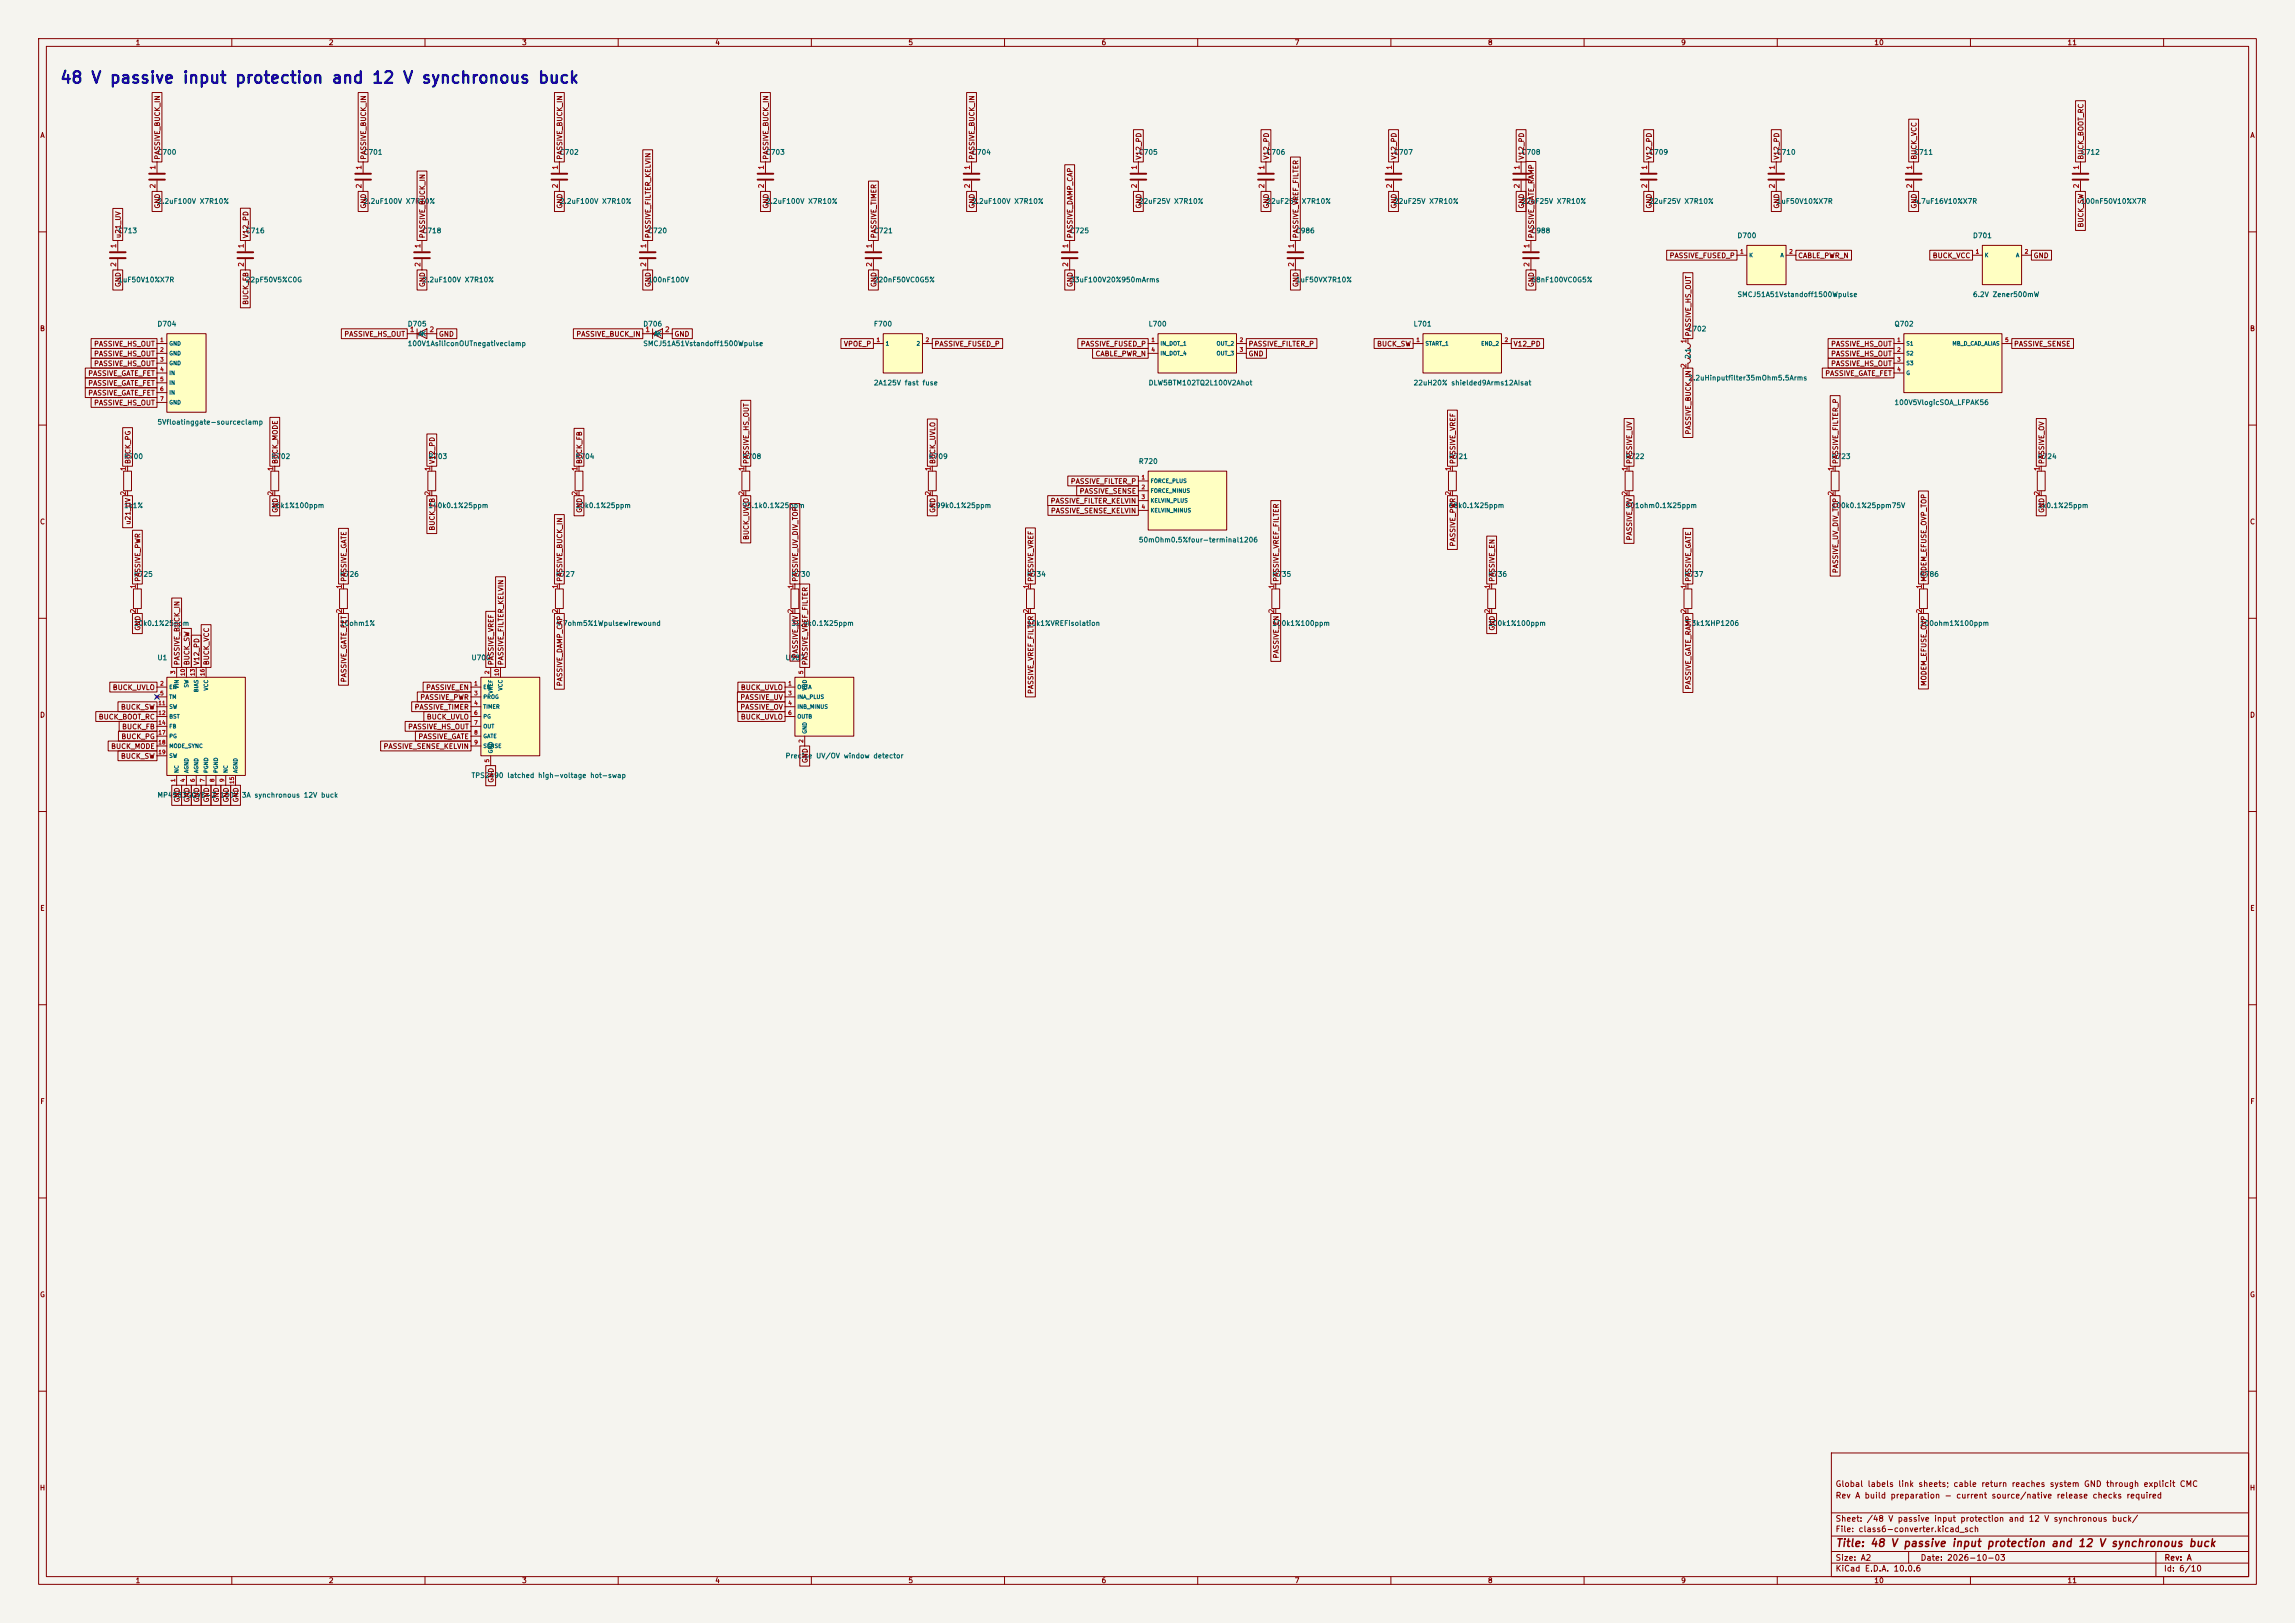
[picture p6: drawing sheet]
<svg xmlns="http://www.w3.org/2000/svg" width="594mm" height="420mm" viewBox="0 0 594 420" stroke-linecap="round" stroke-linejoin="round" font-family="sans-serif">
<defs><g id="words">
<text font-size="3" fill="#0000c2" x="15.3" y="22.3">48 V passive input protection and 12 V synchronous buck</text>
<text font-size="2" fill="#840000" x="475" y="400.8">Title: 48 V passive input protection and 12 V synchronous buck</text>
<g font-size="1.5" fill="#840000">
<text x="475" y="388.1">Rev A build preparation - current source/native release checks required</text>
<text x="475" y="385.1">Global labels link sheets; cable return reaches system GND through explicit CMC</text>
<text x="475" y="394.1">Sheet: /48 V passive input protection and 12 V synchronous buck/</text>
<text x="475" y="396.8">File: class6-converter.kicad_sch</text>
<text x="475" y="407">KiCad E.D.A. 10.0.6</text>
<text x="475" y="404.2">Size: A2</text>
<text x="497" y="404.2">Date: 2026-10-03</text>
<text x="560" y="407">Id: 6/10</text>
<text x="560.1" y="404.2">Rev: A</text>
</g>
<g font-size="1.3" fill="#840000">
<text x="35" y="12">1</text>
<text x="85" y="12">2</text>
<text x="135" y="12">3</text>
<text x="185" y="12">4</text>
<text x="235" y="12">5</text>
<text x="285" y="12">6</text>
<text x="335" y="12">7</text>
<text x="385" y="12">8</text>
<text x="435" y="12">9</text>
<text x="485" y="12">10</text>
<text x="535" y="12">11</text>
<text x="10.3" y="36">A</text>
<text x="582.3" y="36">A</text>
<text x="41.7" y="41.5" transform="rotate(-90 41.7 41.5)">PASSIVE_BUCK_IN</text>
<text x="95" y="41.5" transform="rotate(-90 95 41.5)">PASSIVE_BUCK_IN</text>
<text x="145.8" y="41.5" transform="rotate(-90 145.8 41.5)">PASSIVE_BUCK_IN</text>
<text x="199.2" y="41.5" transform="rotate(-90 199.2 41.5)">PASSIVE_BUCK_IN</text>
<text x="252.5" y="41.5" transform="rotate(-90 252.5 41.5)">PASSIVE_BUCK_IN</text>
<text x="295.7" y="41.5" transform="rotate(-90 295.7 41.5)">V12_PD</text>
<text x="328.7" y="41.5" transform="rotate(-90 328.7 41.5)">V12_PD</text>
<text x="361.7" y="41.5" transform="rotate(-90 361.7 41.5)">V12_PD</text>
<text x="394.8" y="41.5" transform="rotate(-90 394.8 41.5)">V12_PD</text>
<text x="427.8" y="41.5" transform="rotate(-90 427.8 41.5)">V12_PD</text>
<text x="460.8" y="41.5" transform="rotate(-90 460.8 41.5)">V12_PD</text>
<text x="496.4" y="41.5" transform="rotate(-90 496.4 41.5)">BUCK_VCC</text>
<text x="539.5" y="41.5" transform="rotate(-90 539.5 41.5)">BUCK_BOOT_RC</text>
<text x="41.7" y="54.1" transform="rotate(-90 41.7 54.1)">GND</text>
<text x="95" y="54.1" transform="rotate(-90 95 54.1)">GND</text>
<text x="145.8" y="54.1" transform="rotate(-90 145.8 54.1)">GND</text>
<text x="199.2" y="54.1" transform="rotate(-90 199.2 54.1)">GND</text>
<text x="252.5" y="54.1" transform="rotate(-90 252.5 54.1)">GND</text>
<text x="295.7" y="54.1" transform="rotate(-90 295.7 54.1)">GND</text>
<text x="328.7" y="54.1" transform="rotate(-90 328.7 54.1)">GND</text>
<text x="361.7" y="54.1" transform="rotate(-90 361.7 54.1)">GND</text>
<text x="394.8" y="54.1" transform="rotate(-90 394.8 54.1)">GND</text>
<text x="427.8" y="54.1" transform="rotate(-90 427.8 54.1)">GND</text>
<text x="460.8" y="54.1" transform="rotate(-90 460.8 54.1)">GND</text>
<text x="496.4" y="54.1" transform="rotate(-90 496.4 54.1)">GND</text>
<text x="539.5" y="59" transform="rotate(-90 539.5 59)">BUCK_SW</text>
<text x="31.5" y="61.8" transform="rotate(-90 31.5 61.8)">u21_UV</text>
<text x="64.6" y="61.8" transform="rotate(-90 64.6 61.8)">V12_PD</text>
<text x="110.3" y="61.8" transform="rotate(-90 110.3 61.8)">PASSIVE_BUCK_IN</text>
<text x="168.7" y="61.8" transform="rotate(-90 168.7 61.8)">PASSIVE_FILTER_KELVIN</text>
<text x="227.1" y="61.8" transform="rotate(-90 227.1 61.8)">PASSIVE_TIMER</text>
<text x="277.9" y="61.8" transform="rotate(-90 277.9 61.8)">PASSIVE_DAMP_CAP</text>
<text x="336.3" y="61.8" transform="rotate(-90 336.3 61.8)">PASSIVE_VREF_FILTER</text>
<text x="397.3" y="61.8" transform="rotate(-90 397.3 61.8)">PASSIVE_GATE_RAMP</text>
<text x="432" y="67.1">PASSIVE_FUSED_P</text>
<text x="465.3" y="67.1">CABLE_PWR_N</text>
<text x="500.1" y="67.1">BUCK_VCC</text>
<text x="526.2" y="67.1">GND</text>
<text x="31.5" y="74.4" transform="rotate(-90 31.5 74.4)">GND</text>
<text x="110.3" y="74.4" transform="rotate(-90 110.3 74.4)">GND</text>
<text x="168.7" y="74.4" transform="rotate(-90 168.7 74.4)">GND</text>
<text x="227.1" y="74.4" transform="rotate(-90 227.1 74.4)">GND</text>
<text x="277.9" y="74.4" transform="rotate(-90 277.9 74.4)">GND</text>
<text x="336.3" y="74.4" transform="rotate(-90 336.3 74.4)">GND</text>
<text x="397.3" y="74.4" transform="rotate(-90 397.3 74.4)">GND</text>
<text x="64.6" y="79" transform="rotate(-90 64.6 79)">BUCK_FB</text>
<text x="10.2" y="86">B</text>
<text x="24.2" y="90">PASSIVE_HS_OUT</text>
<text x="89" y="87.4">PASSIVE_HS_OUT</text>
<text x="113.5" y="87.4">GND</text>
<text x="149" y="87.4">PASSIVE_BUCK_IN</text>
<text x="174.4" y="87.4">GND</text>
<text x="218.3" y="90">VPOE_P</text>
<text x="241.7" y="90">PASSIVE_FUSED_P</text>
<text x="279.6" y="90">PASSIVE_FUSED_P</text>
<text x="323" y="90">PASSIVE_FILTER_P</text>
<text x="356.3" y="90">BUCK_SW</text>
<text x="391.6" y="90">V12_PD</text>
<text x="437.9" y="87.2" transform="rotate(-90 437.9 87.2)">PASSIVE_HS_OUT</text>
<text x="473.8" y="90">PASSIVE_HS_OUT</text>
<text x="521.1" y="90">PASSIVE_SENSE</text>
<text x="582.2" y="86">B</text>
<text x="24.2" y="95">PASSIVE_HS_OUT</text>
<text x="24.2" y="92.5">PASSIVE_HS_OUT</text>
<text x="283.4" y="92.5">CABLE_PWR_N</text>
<text x="323" y="92.5">GND</text>
<text x="473.8" y="95">PASSIVE_HS_OUT</text>
<text x="473.8" y="92.5">PASSIVE_HS_OUT</text>
<text x="22.7" y="100.1">PASSIVE_GATE_FET</text>
<text x="22.7" y="97.6">PASSIVE_GATE_FET</text>
<text x="472.3" y="97.6">PASSIVE_GATE_FET</text>
<text x="22.7" y="102.7">PASSIVE_GATE_FET</text>
<text x="24.2" y="105.2">PASSIVE_HS_OUT</text>
<text x="437.9" y="112.6" transform="rotate(-90 437.9 112.6)">PASSIVE_BUCK_IN</text>
<text x="34.1" y="120.2" transform="rotate(-90 34.1 120.2)">BUCK_PG</text>
<text x="72.2" y="120.2" transform="rotate(-90 72.2 120.2)">BUCK_MODE</text>
<text x="112.8" y="120.2" transform="rotate(-90 112.8 120.2)">V12_PD</text>
<text x="150.9" y="120.2" transform="rotate(-90 150.9 120.2)">BUCK_FB</text>
<text x="194.1" y="120.2" transform="rotate(-90 194.1 120.2)">PASSIVE_HS_OUT</text>
<text x="242.4" y="120.2" transform="rotate(-90 242.4 120.2)">BUCK_UVLO</text>
<text x="277" y="125.5">PASSIVE_FILTER_P</text>
<text x="377" y="120.2" transform="rotate(-90 377 120.2)">PASSIVE_VREF</text>
<text x="422.7" y="120.2" transform="rotate(-90 422.7 120.2)">PASSIVE_UV</text>
<text x="476" y="120.2" transform="rotate(-90 476 120.2)">PASSIVE_FILTER_P</text>
<text x="529.4" y="120.2" transform="rotate(-90 529.4 120.2)">PASSIVE_OV</text>
<text x="271.8" y="130.6">PASSIVE_FILTER_KELVIN</text>
<text x="279.3" y="128.1">PASSIVE_SENSE</text>
<text x="10.2" y="136">C</text>
<text x="34.1" y="135.9" transform="rotate(-90 34.1 135.9)">u21_UV</text>
<text x="72.2" y="132.8" transform="rotate(-90 72.2 132.8)">GND</text>
<text x="112.8" y="137.4" transform="rotate(-90 112.8 137.4)">BUCK_FB</text>
<text x="150.9" y="132.8" transform="rotate(-90 150.9 132.8)">GND</text>
<text x="242.4" y="132.8" transform="rotate(-90 242.4 132.8)">GND</text>
<text x="271.9" y="133.1">PASSIVE_SENSE_KELVIN</text>
<text x="529.4" y="132.8" transform="rotate(-90 529.4 132.8)">GND</text>
<text x="582.2" y="136">C</text>
<text x="194.1" y="139.9" transform="rotate(-90 194.1 139.9)">BUCK_UVLO</text>
<text x="377" y="141.6" transform="rotate(-90 377 141.6)">PASSIVE_PWR</text>
<text x="422.7" y="140" transform="rotate(-90 422.7 140)">PASSIVE_OV</text>
<text x="476" y="148.4" transform="rotate(-90 476 148.4)">PASSIVE_UV_DIV_TOP</text>
<text x="36.6" y="150.7" transform="rotate(-90 36.6 150.7)">PASSIVE_PWR</text>
<text x="90" y="150.7" transform="rotate(-90 90 150.7)">PASSIVE_GATE</text>
<text x="145.8" y="150.7" transform="rotate(-90 145.8 150.7)">PASSIVE_BUCK_IN</text>
<text x="206.8" y="150.7" transform="rotate(-90 206.8 150.7)">PASSIVE_UV_DIV_TOP</text>
<text x="267.8" y="150.7" transform="rotate(-90 267.8 150.7)">PASSIVE_VREF</text>
<text x="331.3" y="150.7" transform="rotate(-90 331.3 150.7)">PASSIVE_VREF_FILTER</text>
<text x="387.1" y="150.7" transform="rotate(-90 387.1 150.7)">PASSIVE_EN</text>
<text x="437.9" y="150.7" transform="rotate(-90 437.9 150.7)">PASSIVE_GATE</text>
<text x="498.9" y="150.7" transform="rotate(-90 498.9 150.7)">MODEM_EFUSE_OVP_TOP</text>
<text x="36.6" y="163.3" transform="rotate(-90 36.6 163.3)">GND</text>
<text x="387.1" y="163.3" transform="rotate(-90 387.1 163.3)">GND</text>
<text x="46.8" y="172.3" transform="rotate(-90 46.8 172.3)">PASSIVE_BUCK_IN</text>
<text x="49.3" y="172.3" transform="rotate(-90 49.3 172.3)">BUCK_SW</text>
<text x="51.9" y="172.3" transform="rotate(-90 51.9 172.3)">V12_PD</text>
<text x="54.4" y="172.3" transform="rotate(-90 54.4 172.3)">BUCK_VCC</text>
<text x="128.1" y="172.3" transform="rotate(-90 128.1 172.3)">PASSIVE_VREF</text>
<text x="130.6" y="172.3" transform="rotate(-90 130.6 172.3)">PASSIVE_FILTER_KELVIN</text>
<text x="206.8" y="170.5" transform="rotate(-90 206.8 170.5)">PASSIVE_UV</text>
<text x="209.3" y="172.3" transform="rotate(-90 209.3 172.3)">PASSIVE_VREF_FILTER</text>
<text x="331.3" y="170.5" transform="rotate(-90 331.3 170.5)">PASSIVE_EN</text>
<text x="29.1" y="178.9">BUCK_UVLO</text>
<text x="90" y="176.7" transform="rotate(-90 90 176.7)">PASSIVE_GATE_FET</text>
<text x="110.1" y="178.9">PASSIVE_EN</text>
<text x="145.8" y="177.7" transform="rotate(-90 145.8 177.7)">PASSIVE_DAMP_CAP</text>
<text x="191.6" y="178.9">BUCK_UVLO</text>
<text x="267.8" y="179.7" transform="rotate(-90 267.8 179.7)">PASSIVE_VREF_FILTER</text>
<text x="437.9" y="178.6" transform="rotate(-90 437.9 178.6)">PASSIVE_GATE_RAMP</text>
<text x="498.9" y="177.7" transform="rotate(-90 498.9 177.7)">MODEM_EFUSE_OVP</text>
<text x="10.2" y="186">D</text>
<text x="31.2" y="183.9">BUCK_SW</text>
<text x="107.2" y="183.9">PASSIVE_TIMER</text>
<text x="108.6" y="181.4">PASSIVE_PWR</text>
<text x="191.5" y="181.4">PASSIVE_UV</text>
<text x="191.5" y="183.9">PASSIVE_OV</text>
<text x="582.2" y="186">D</text>
<text x="25.4" y="186.5">BUCK_BOOT_RC</text>
<text x="31.3" y="191.6">BUCK_PG</text>
<text x="31.5" y="189">BUCK_FB</text>
<text x="105.5" y="189">PASSIVE_HS_OUT</text>
<text x="108.2" y="191.6">PASSIVE_GATE</text>
<text x="110.3" y="186.5">BUCK_UVLO</text>
<text x="191.6" y="186.5">BUCK_UVLO</text>
<text x="28.6" y="194.1">BUCK_MODE</text>
<text x="31.2" y="196.6">BUCK_SW</text>
<text x="99.1" y="194.1">PASSIVE_SENSE_KELVIN</text>
<text x="209.3" y="197.6" transform="rotate(-90 209.3 197.6)">GND</text>
<text x="128.1" y="202.7" transform="rotate(-90 128.1 202.7)">GND</text>
<text x="46.8" y="207.8" transform="rotate(-90 46.8 207.8)">GND</text>
<text x="49.3" y="207.8" transform="rotate(-90 49.3 207.8)">GND</text>
<text x="51.9" y="207.8" transform="rotate(-90 51.9 207.8)">GND</text>
<text x="54.4" y="207.8" transform="rotate(-90 54.4 207.8)">GND</text>
<text x="56.9" y="207.8" transform="rotate(-90 56.9 207.8)">GND</text>
<text x="59.5" y="207.8" transform="rotate(-90 59.5 207.8)">GND</text>
<text x="62" y="207.8" transform="rotate(-90 62 207.8)">GND</text>
<text x="10.3" y="236">E</text>
<text x="582.3" y="236">E</text>
<text x="10.3" y="286">F</text>
<text x="582.3" y="286">F</text>
<text x="10.2" y="336">G</text>
<text x="582.2" y="336">G</text>
<text x="10.2" y="386">H</text>
<text x="582.2" y="386">H</text>
<text x="35" y="410">1</text>
<text x="85" y="410">2</text>
<text x="135" y="410">3</text>
<text x="185" y="410">4</text>
<text x="235" y="410">5</text>
<text x="285" y="410">6</text>
<text x="335" y="410">7</text>
<text x="385" y="410">8</text>
<text x="435" y="410">9</text>
<text x="485" y="410">10</text>
<text x="535" y="410">11</text>
</g>
<g font-size="1.3" fill="#006464">
<text x="40.6" y="40.3">C700</text>
<text x="94" y="40.3">C701</text>
<text x="144.8" y="40.3">C702</text>
<text x="198.1" y="40.3">C703</text>
<text x="251.4" y="40.3">C704</text>
<text x="294.6" y="40.3">C705</text>
<text x="327.6" y="40.3">C706</text>
<text x="360.7" y="40.3">C707</text>
<text x="393.7" y="40.3">C708</text>
<text x="426.7" y="40.3">C709</text>
<text x="459.7" y="40.3">C710</text>
<text x="495.3" y="40.3">C711</text>
<text x="538.5" y="40.3">C712</text>
<text x="40.6" y="53">2.2uF100V X7R10%</text>
<text x="94" y="53">2.2uF100V X7R10%</text>
<text x="144.8" y="53">2.2uF100V X7R10%</text>
<text x="198.1" y="53">2.2uF100V X7R10%</text>
<text x="251.4" y="53">2.2uF100V X7R10%</text>
<text x="294.6" y="53">22uF25V X7R10%</text>
<text x="327.6" y="53">22uF25V</text>
<text x="336.8" y="53">X7R10%</text>
<text x="360.7" y="53">22uF25V X7R10%</text>
<text x="393.7" y="53">22uF25V X7R10%</text>
<text x="426.7" y="53">22uF25V X7R10%</text>
<text x="459.7" y="53">1uF50V10%X7R</text>
<text x="495.3" y="53">4.7uF16V10%X7R</text>
<text x="538.5" y="53">100nF50V10%X7R</text>
<text x="30.5" y="60.7">C713</text>
<text x="63.5" y="60.7">C716</text>
<text x="109.2" y="60.7">C718</text>
<text x="167.6" y="60.7">C720</text>
<text x="226" y="60.7">C721</text>
<text x="276.8" y="60.7">C725</text>
<text x="335.3" y="60.7">C986</text>
<text x="396.2" y="60.7">C988</text>
<text x="449.6" y="61.9">D700</text>
<text x="510.5" y="61.9">D701</text>
<text x="30.5" y="73.4">1uF50V10%X7R</text>
<text x="63.5" y="73.4">22pF50V5%C0G</text>
<text x="109.2" y="73.4">2.2uF100V X7R10%</text>
<text x="167.6" y="73.4">100nF100V</text>
<text x="226" y="73.4">220nF50VC0G5%</text>
<text x="276.8" y="73.4">33uF100V20%950mArms</text>
<text x="335.3" y="73.4">1uF50VX7R10%</text>
<text x="396.2" y="73.4">68nF100VC0G5%</text>
<text x="449.6" y="77.2">SMCJ51A51Vstandoff1500Wpulse</text>
<text x="510.5" y="77.2">6.2V Zener500mW</text>
<text x="40.6" y="84.8">D704</text>
<text x="105.4" y="84.8">D705</text>
<text x="105.4" y="89.9">100V1AsiliconOUTnegativeclamp</text>
<text x="108.2" y="87.3">AK</text>
<text x="166.4" y="84.8">D706</text>
<text x="166.4" y="89.9">SMCJ51A51Vstandoff1500Wpulse</text>
<text x="169.1" y="87.3">AK</text>
<text x="226" y="84.8">F700</text>
<text x="297.2" y="84.8">L700</text>
<text x="365.7" y="84.8">L701</text>
<text x="436.9" y="86.1">L702</text>
<text x="490.2" y="84.8">Q702</text>
<text x="437.8" y="93" transform="rotate(-90 437.8 93)">2</text>
<text x="437.8" y="91.4" transform="rotate(-90 437.8 91.4)">1</text>
<text x="226" y="100">2A125V fast fuse</text>
<text x="297.2" y="100">DLW5BTM102TQ2L100V2Ahot</text>
<text x="365.7" y="100">22uH20% shielded9Arms12AIsat</text>
<text x="436.9" y="98.8">2.2uHinputfilter35mOhm5.5Arms</text>
<text x="490.2" y="105.1">100V5VlogicSOA_LFPAK56</text>
<text x="40.6" y="110.2">5Vfloatinggate-sourceclamp</text>
<text x="32" y="119.1">R700</text>
<text x="70.1" y="119.1">R702</text>
<text x="110.7" y="119.1">R703</text>
<text x="148.8" y="119.1">R704</text>
<text x="192" y="119.1">R708</text>
<text x="240.3" y="119.1">R709</text>
<text x="374.9" y="119.1">R721</text>
<text x="420.6" y="119.1">R722</text>
<text x="473.9" y="119.1">R723</text>
<text x="527.3" y="119.1">R724</text>
<text x="294.6" y="120.3">R720</text>
<text x="32" y="131.8">1k1%</text>
<text x="70.1" y="131.8">16k1%100ppm</text>
<text x="110.7" y="131.8">140k0.1%25ppm</text>
<text x="148.8" y="131.8">10k0.1%25ppm</text>
<text x="192" y="131.8">93.1k0.1%25ppm</text>
<text x="240.3" y="131.8">4.99k0.1%25ppm</text>
<text x="374.9" y="131.8">68k0.1%25ppm</text>
<text x="420.6" y="131.8">301ohm0.1%25ppm</text>
<text x="473.9" y="131.8">100k0.1%25ppm75V</text>
<text x="527.3" y="131.8">1k0.1%25ppm</text>
<text x="294.6" y="140.7">50mOhm0.5%four-terminal1206</text>
<text x="34.5" y="149.6">R725</text>
<text x="87.9" y="149.6">R726</text>
<text x="143.7" y="149.6">R727</text>
<text x="204.7" y="149.6">R730</text>
<text x="265.7" y="149.6">R734</text>
<text x="329.2" y="149.6">R735</text>
<text x="385" y="149.6">R736</text>
<text x="435.8" y="149.6">R737</text>
<text x="496.8" y="149.6">R786</text>
<text x="34.5" y="162.3">10k0.1%25ppm</text>
<text x="87.9" y="162.3">10ohm1%</text>
<text x="143.7" y="162.3">4.7ohm5%1Wpulsewirewound</text>
<text x="204.7" y="162.3">32.4k0.1%25ppm</text>
<text x="265.7" y="162.3">10k1%VREFisolation</text>
<text x="329.2" y="162.3">100k1%100ppm</text>
<text x="385" y="162.3">100k1%100ppm</text>
<text x="435.8" y="162.3">3.3k1%HP1206</text>
<text x="496.8" y="162.3">100ohm1%100ppm</text>
<text x="40.6" y="171.1">U1</text>
<text x="121.9" y="171.1">U700</text>
<text x="203.2" y="171.1">U987</text>
<text x="203.2" y="196.5">Precise UV/OV window detector</text>
<text x="121.9" y="201.6">TPS2490 latched high-voltage hot-swap</text>
<text x="40.6" y="206.7">MP4583GQVE-Z 100V</text>
<text x="62.5" y="206.7">3A synchronous 12V buck</text>
</g>
<g font-size="1.3" fill="#a90000">
<text x="40.5" y="44" transform="rotate(-90 40.5 44)">1</text>
<text x="93.8" y="44" transform="rotate(-90 93.8 44)">1</text>
<text x="144.6" y="44" transform="rotate(-90 144.6 44)">1</text>
<text x="198" y="44" transform="rotate(-90 198 44)">1</text>
<text x="251.3" y="44" transform="rotate(-90 251.3 44)">1</text>
<text x="294.5" y="44" transform="rotate(-90 294.5 44)">1</text>
<text x="327.5" y="44" transform="rotate(-90 327.5 44)">1</text>
<text x="360.5" y="44" transform="rotate(-90 360.5 44)">1</text>
<text x="393.6" y="44" transform="rotate(-90 393.6 44)">1</text>
<text x="426.6" y="44" transform="rotate(-90 426.6 44)">1</text>
<text x="459.6" y="44" transform="rotate(-90 459.6 44)">1</text>
<text x="495.2" y="44" transform="rotate(-90 495.2 44)">1</text>
<text x="538.3" y="44" transform="rotate(-90 538.3 44)">1</text>
<text x="40.5" y="48.9" transform="rotate(-90 40.5 48.9)">2</text>
<text x="93.8" y="48.9" transform="rotate(-90 93.8 48.9)">2</text>
<text x="144.6" y="48.9" transform="rotate(-90 144.6 48.9)">2</text>
<text x="198" y="48.9" transform="rotate(-90 198 48.9)">2</text>
<text x="251.3" y="48.9" transform="rotate(-90 251.3 48.9)">2</text>
<text x="294.5" y="48.9" transform="rotate(-90 294.5 48.9)">2</text>
<text x="327.5" y="48.9" transform="rotate(-90 327.5 48.9)">2</text>
<text x="360.5" y="48.9" transform="rotate(-90 360.5 48.9)">2</text>
<text x="393.6" y="48.9" transform="rotate(-90 393.6 48.9)">2</text>
<text x="426.6" y="48.9" transform="rotate(-90 426.6 48.9)">2</text>
<text x="459.6" y="48.9" transform="rotate(-90 459.6 48.9)">2</text>
<text x="495.2" y="48.9" transform="rotate(-90 495.2 48.9)">2</text>
<text x="538.3" y="48.9" transform="rotate(-90 538.3 48.9)">2</text>
<text x="30.3" y="64.4" transform="rotate(-90 30.3 64.4)">1</text>
<text x="63.4" y="64.4" transform="rotate(-90 63.4 64.4)">1</text>
<text x="109.1" y="64.4" transform="rotate(-90 109.1 64.4)">1</text>
<text x="167.5" y="64.4" transform="rotate(-90 167.5 64.4)">1</text>
<text x="225.9" y="64.4" transform="rotate(-90 225.9 64.4)">1</text>
<text x="276.7" y="64.4" transform="rotate(-90 276.7 64.4)">1</text>
<text x="335.1" y="64.4" transform="rotate(-90 335.1 64.4)">1</text>
<text x="396.1" y="64.4" transform="rotate(-90 396.1 64.4)">1</text>
<text x="30.3" y="69.2" transform="rotate(-90 30.3 69.2)">2</text>
<text x="63.4" y="69.2" transform="rotate(-90 63.4 69.2)">2</text>
<text x="109.1" y="69.2" transform="rotate(-90 109.1 69.2)">2</text>
<text x="167.5" y="69.2" transform="rotate(-90 167.5 69.2)">2</text>
<text x="225.9" y="69.2" transform="rotate(-90 225.9 69.2)">2</text>
<text x="276.7" y="69.2" transform="rotate(-90 276.7 69.2)">2</text>
<text x="335.1" y="69.2" transform="rotate(-90 335.1 69.2)">2</text>
<text x="396.1" y="69.2" transform="rotate(-90 396.1 69.2)">2</text>
<text x="105.9" y="86.2">1</text>
<text x="111" y="86.2">2</text>
<text x="166.9" y="86.2">1</text>
<text x="172" y="86.2">2</text>
<text x="436.7" y="89" transform="rotate(-90 436.7 89)">1</text>
<text x="436.7" y="95.3" transform="rotate(-90 436.7 95.3)">2</text>
<text x="32.9" y="122" transform="rotate(-90 32.9 122)">1</text>
<text x="71" y="122" transform="rotate(-90 71 122)">1</text>
<text x="111.6" y="122" transform="rotate(-90 111.6 122)">1</text>
<text x="149.7" y="122" transform="rotate(-90 149.7 122)">1</text>
<text x="192.9" y="122" transform="rotate(-90 192.9 122)">1</text>
<text x="241.2" y="122" transform="rotate(-90 241.2 122)">1</text>
<text x="375.8" y="122" transform="rotate(-90 375.8 122)">1</text>
<text x="421.5" y="122" transform="rotate(-90 421.5 122)">1</text>
<text x="474.8" y="122" transform="rotate(-90 474.8 122)">1</text>
<text x="528.2" y="122" transform="rotate(-90 528.2 122)">1</text>
<text x="32.9" y="128.4" transform="rotate(-90 32.9 128.4)">2</text>
<text x="71" y="128.4" transform="rotate(-90 71 128.4)">2</text>
<text x="111.6" y="128.4" transform="rotate(-90 111.6 128.4)">2</text>
<text x="149.7" y="128.4" transform="rotate(-90 149.7 128.4)">2</text>
<text x="192.9" y="128.4" transform="rotate(-90 192.9 128.4)">2</text>
<text x="241.2" y="128.4" transform="rotate(-90 241.2 128.4)">2</text>
<text x="375.8" y="128.4" transform="rotate(-90 375.8 128.4)">2</text>
<text x="421.5" y="128.4" transform="rotate(-90 421.5 128.4)">2</text>
<text x="474.8" y="128.4" transform="rotate(-90 474.8 128.4)">2</text>
<text x="528.2" y="128.4" transform="rotate(-90 528.2 128.4)">2</text>
<text x="35.4" y="152.5" transform="rotate(-90 35.4 152.5)">1</text>
<text x="88.8" y="152.5" transform="rotate(-90 88.8 152.5)">1</text>
<text x="144.6" y="152.5" transform="rotate(-90 144.6 152.5)">1</text>
<text x="205.6" y="152.5" transform="rotate(-90 205.6 152.5)">1</text>
<text x="266.6" y="152.5" transform="rotate(-90 266.6 152.5)">1</text>
<text x="330.1" y="152.5" transform="rotate(-90 330.1 152.5)">1</text>
<text x="385.9" y="152.5" transform="rotate(-90 385.9 152.5)">1</text>
<text x="436.7" y="152.5" transform="rotate(-90 436.7 152.5)">1</text>
<text x="497.7" y="152.5" transform="rotate(-90 497.7 152.5)">1</text>
<text x="35.4" y="158.8" transform="rotate(-90 35.4 158.8)">2</text>
<text x="88.8" y="158.8" transform="rotate(-90 88.8 158.8)">2</text>
<text x="144.6" y="158.8" transform="rotate(-90 144.6 158.8)">2</text>
<text x="205.6" y="158.8" transform="rotate(-90 205.6 158.8)">2</text>
<text x="266.6" y="158.8" transform="rotate(-90 266.6 158.8)">2</text>
<text x="330.1" y="158.8" transform="rotate(-90 330.1 158.8)">2</text>
<text x="385.9" y="158.8" transform="rotate(-90 385.9 158.8)">2</text>
<text x="436.7" y="158.8" transform="rotate(-90 436.7 158.8)">2</text>
<text x="497.7" y="158.8" transform="rotate(-90 497.7 158.8)">2</text>
</g>
<g font-size="1" fill="#a90000">
<text x="450.3" y="65.9">1</text>
<text x="463" y="65.9">2</text>
<text x="511.2" y="65.9">1</text>
<text x="523.9" y="65.9">2</text>
<text x="41.3" y="88.7">1</text>
<text x="226.8" y="88.7">1</text>
<text x="239.5" y="88.7">2</text>
<text x="297.9" y="88.7">1</text>
<text x="320.7" y="88.7">2</text>
<text x="366.5" y="88.7">1</text>
<text x="389.3" y="88.7">2</text>
<text x="490.9" y="88.7">1</text>
<text x="518.9" y="88.7">5</text>
<text x="41.3" y="91.3">2</text>
<text x="41.3" y="93.8">3</text>
<text x="297.9" y="91.3">4</text>
<text x="320.7" y="91.3">3</text>
<text x="490.9" y="91.3">2</text>
<text x="490.9" y="93.8">3</text>
<text x="41.3" y="96.3">4</text>
<text x="41.3" y="98.9">5</text>
<text x="41.3" y="101.4">6</text>
<text x="490.9" y="96.3">4</text>
<text x="41.3" y="104">7</text>
<text x="295.3" y="124.3">1</text>
<text x="295.3" y="126.8">2</text>
<text x="295.3" y="129.4">3</text>
<text x="295.3" y="131.9">4</text>
<text x="41.3" y="177.6">2</text>
<text x="45.5" y="174.6" transform="rotate(-90 45.5 174.6)">3</text>
<text x="48.1" y="175" transform="rotate(-90 48.1 175)">10</text>
<text x="50.6" y="175" transform="rotate(-90 50.6 175)">13</text>
<text x="53.2" y="175" transform="rotate(-90 53.2 175)">16</text>
<text x="122.6" y="177.6">1</text>
<text x="126.8" y="174.6" transform="rotate(-90 126.8 174.6)">2</text>
<text x="129.4" y="175" transform="rotate(-90 129.4 175)">10</text>
<text x="203.9" y="177.6">1</text>
<text x="208.1" y="174.6" transform="rotate(-90 208.1 174.6)">5</text>
<text x="40.9" y="182.7">11</text>
<text x="40.9" y="185.2">12</text>
<text x="41.3" y="180.2">5</text>
<text x="122.6" y="180.2">3</text>
<text x="122.6" y="182.7">4</text>
<text x="122.6" y="185.2">6</text>
<text x="203.9" y="180.2">3</text>
<text x="203.9" y="182.7">4</text>
<text x="203.9" y="185.2">6</text>
<text x="40.9" y="187.8">14</text>
<text x="40.9" y="190.3">17</text>
<text x="122.6" y="187.8">7</text>
<text x="122.6" y="190.3">8</text>
<text x="40.9" y="192.9">18</text>
<text x="40.9" y="195.4">19</text>
<text x="122.6" y="192.9">9</text>
<text x="126.8" y="197.4" transform="rotate(-90 126.8 197.4)">5</text>
<text x="208.1" y="192.3" transform="rotate(-90 208.1 192.3)">2</text>
<text x="45.5" y="202.5" transform="rotate(-90 45.5 202.5)">1</text>
<text x="48.1" y="202.5" transform="rotate(-90 48.1 202.5)">4</text>
<text x="50.6" y="202.5" transform="rotate(-90 50.6 202.5)">6</text>
<text x="53.2" y="202.5" transform="rotate(-90 53.2 202.5)">7</text>
<text x="55.7" y="202.5" transform="rotate(-90 55.7 202.5)">8</text>
<text x="58.2" y="202.5" transform="rotate(-90 58.2 202.5)">9</text>
<text x="60.8" y="203" transform="rotate(-90 60.8 203)">15</text>
</g>
<g font-size="1" fill="#006464">
<text x="452.6" y="66.8">K</text>
<text x="460.7" y="66.8">A</text>
<text x="513.6" y="66.8">K</text>
<text x="521.7" y="66.8">A</text>
<text x="43.7" y="89.7">GND</text>
<text x="229.1" y="89.7">1</text>
<text x="237.1" y="89.7">2</text>
<text x="300.2" y="89.7">IN_DOT_1</text>
<text x="314.8" y="89.7">OUT_2</text>
<text x="368.8" y="89.7">START_1</text>
<text x="383.2" y="89.7">END_2</text>
<text x="493.3" y="89.7">S1</text>
<text x="505.2" y="89.7">MB_D_CAD_ALIAS</text>
<text x="43.7" y="92.2">GND</text>
<text x="43.7" y="94.7">GND</text>
<text x="300.2" y="92.2">IN_DOT_4</text>
<text x="314.8" y="92.2">OUT_3</text>
<text x="493.3" y="92.2">S2</text>
<text x="493.3" y="94.7">S3</text>
<text x="43.7" y="97.3">IN</text>
<text x="43.7" y="99.8">IN</text>
<text x="493.3" y="97.3">G</text>
<text x="43.7" y="102.4">IN</text>
<text x="43.7" y="104.9">GND</text>
<text x="297.7" y="125.2">FORCE_PLUS</text>
<text x="297.7" y="127.8">FORCE_MINUS</text>
<text x="297.7" y="130.3">KELVIN_PLUS</text>
<text x="297.7" y="132.8">KELVIN_MINUS</text>
<text x="43.7" y="178.6">EN</text>
<text x="46.5" y="178.3" transform="rotate(-90 46.5 178.3)">VIN</text>
<text x="49" y="178.1" transform="rotate(-90 49 178.1)">SW</text>
<text x="51.6" y="179.3" transform="rotate(-90 51.6 179.3)">BIAS</text>
<text x="54.1" y="178.8" transform="rotate(-90 54.1 178.8)">VCC</text>
<text x="125" y="178.6">EN</text>
<text x="127.8" y="179.6" transform="rotate(-90 127.8 179.6)">VREF</text>
<text x="130.3" y="178.8" transform="rotate(-90 130.3 178.8)">VCC</text>
<text x="206.2" y="178.6">OUTA</text>
<text x="209" y="178.8" transform="rotate(-90 209 178.8)">VDD</text>
<text x="43.7" y="181.1">TM</text>
<text x="43.7" y="183.6">SW</text>
<text x="125" y="181.1">PROG</text>
<text x="125" y="183.6">TIMER</text>
<text x="206.2" y="181.1">INA_PLUS</text>
<text x="206.2" y="183.6">INB_MINUS</text>
<text x="43.7" y="186.2">BST</text>
<text x="43.7" y="188.7">FB</text>
<text x="43.7" y="191.3">PG</text>
<text x="125" y="186.2">PG</text>
<text x="125" y="188.7">OUT</text>
<text x="125" y="191.3">GATE</text>
<text x="206.2" y="186.2">OUTB</text>
<text x="209" y="190" transform="rotate(-90 209 190)">GND</text>
<text x="43.7" y="193.8">MODE_SYNC</text>
<text x="43.7" y="196.3">SW</text>
<text x="125" y="193.8">SENSE</text>
<text x="127.8" y="195.1" transform="rotate(-90 127.8 195.1)">GND</text>
<text x="46.5" y="200.2" transform="rotate(-90 46.5 200.2)">NC</text>
<text x="49" y="200.2" transform="rotate(-90 49 200.2)">AGND</text>
<text x="51.6" y="200.2" transform="rotate(-90 51.6 200.2)">AGND</text>
<text x="54.1" y="200.2" transform="rotate(-90 54.1 200.2)">PGND</text>
<text x="56.6" y="200.2" transform="rotate(-90 56.6 200.2)">PGND</text>
<text x="59.2" y="200.2" transform="rotate(-90 59.2 200.2)">NC</text>
<text x="61.7" y="200.2" transform="rotate(-90 61.7 200.2)">AGND</text>
</g>
</g></defs>
<path d="M0 0h594v420h-594z" fill="#f5f4ef" stroke="#f5f4ef" stroke-width=".26"/>
<g fill="none" stroke="#840000" stroke-width=".26">
<path d="M10 10h574v400h-574zM12 12h570v396h-570zM60 10v2M110 10v2M160 10v2M210 10v2M260 10v2M310 10v2M360 10v2M410 10v2M460 10v2M510 10v2"/>
<path d="M560 10v2M40.6 41.9v2.8M40.6 46.7v2.8M10 60h2M30.5 62.2v2.8M30.5 67.1v2.8M63.5 62.2v2.8M63.5 67.1v2.8M335.3 62.2v2.8M335.3 67.1v2.8M582 60h2M436.9 87.6v1.3l.4 .2 .2 .4-.2 .5-.4 .2 .4 .1 .2 .4-.1 .5-.5 .3 .6 .4-.1 .5-.5 .3 .5 .2 .1 .6-.2 .3-.4 .2"/>
<path d="M436.9 94v1.3M10 110h2M582 110h2M240.3 121.9h2v5.1h-2zM241.3 120.7v1.2M241.3 127v1.3M265.7 152.4h2v5.1h-2zM266.7 151.1v1.3M266.7 157.5v1.3M10 160h2M582 160h2M10 210h2"/>
<path d="M582 210h2M10 260h2M582 260h2M10 310h2M582 310h2M10 360h2M474 376h108v32h-108zM582 360h2M474 397.5h108M474 391.5h108M60 408v2M110 408v2"/>
<path d="M160 408v2M210 408v2M260 408v2M310 408v2M360 408v2M410 408v2M460 408v2M474 404.5h108M474 401.5h108M494 401.5v3M510 408v2M558 401.5v6.5"/>
<path d="M560 408v2"/>
</g>
<path d="M38.6 45h4.1M38.6 46.5h4.1M28.4 65.3h4.1M28.4 66.8h4.1M61.5 65.3h4M61.5 66.8h4M333.2 65.3h4.1M333.2 66.8h4.1" fill="none" stroke="#840000" stroke-width=".51"/>
<path d="M299.7 86.4h20.3v10.1h-20.3z" fill="#ffffc2"/>
<path d="M251.5 41.9v2.8M251.5 46.7v2.8M294.6 41.9v2.8M294.6 46.7v2.8M276.9 62.2v2.8M276.9 67.1v2.8M297.2 88.9h2.5M297.2 91.4h2.5M299.7 86.4h20.3v10.1h-20.3zM320 88.9h2.6M320 91.4h2.6" fill="none" stroke="#840000" stroke-width=".26"/>
<path d="M249.4 45h4.1M249.4 46.5h4.1M292.6 45h4.1M292.6 46.5h4.1M274.8 65.3h4.1M274.8 66.8h4.1" fill="none" stroke="#840000" stroke-width=".51"/>
<path d="M43.2 86.4h10.1v20.3h-10.1z" fill="#ffffc2"/>
<path d="M40.6 88.9h2.6M40.6 91.4h2.6M40.6 94h2.6M40.6 96.5h2.6M40.6 99.1h2.6M43.2 86.4h10.1v20.3h-10.1zM40.6 101.6h2.6M40.6 104.1h2.6M204.7 152.4h2.1v5.1h-2.1zM205.7 151.1v1.3M205.7 157.5v1.3" fill="none" stroke="#840000" stroke-width=".26"/>
<path d="M205.7 175.3h15.3v15.2h-15.3z" fill="#ffffc2"/>
<path d="M203.2 177.8h2.5M205.7 175.3h15.3v15.2h-15.3zM208.3 172.7v2.6M203.2 180.3h2.5M203.2 182.9h2.5M203.2 185.4h2.5M208.3 190.5v2.5" fill="none" stroke="#840000" stroke-width=".26"/>
<path d="M124.5 175.3h15.2v20.3h-15.2z" fill="#ffffc2"/>
<g fill="none" stroke="#840000" stroke-width=".26">
<path d="M110.7 121.9h2.1v5.1h-2.1zM111.8 120.7v1.2M111.8 127v1.3M148.8 121.9h2.1v5.1h-2.1zM149.9 120.7v1.2M149.9 127v1.3M192 121.9h2.1v5.1h-2.1zM193 120.7v1.2M193 127v1.3M143.8 152.4h2v5.1h-2zM144.8 151.1v1.3M144.8 157.5v1.3"/>
<path d="M121.9 177.8h2.6M124.5 175.3h15.2v20.3h-15.2zM127 172.7v2.6M129.5 172.7v2.6M121.9 180.3h2.6M121.9 182.9h2.6M121.9 185.4h2.6M121.9 188h2.6M121.9 190.5h2.6M121.9 193h2.6M127 195.6v2.5"/>
</g>
<path d="M43.2 175.3h20.3v25.4h-20.3z" fill="#ffffc2"/>
<g fill="none" stroke="#840000" stroke-width=".26">
<path d="M32 121.9h2v5.1h-2zM33 120.7v1.2M33 127v1.3M70.1 121.9h2v5.1h-2zM71.1 120.7v1.2M71.1 127v1.3M34.5 152.4h2.1v5.1h-2.1zM35.6 151.1v1.3M35.6 157.5v1.3M87.9 152.4h2v5.1h-2zM88.9 151.1v1.3M88.9 157.5v1.3"/>
<path d="M40.3 180l.7 .7M40.6 177.8h2.6M41 180l-.7 .7M43.2 175.3h20.3v25.4h-20.3zM45.7 172.7v2.6M48.3 172.7v2.6M50.8 172.7v2.6M53.3 172.7v2.6M40.6 180.3h2.6M40.6 182.9h2.6M40.6 185.4h2.6M40.6 188h2.6"/>
<path d="M40.6 190.5h2.6M40.6 193h2.6M40.6 195.6h2.6M45.7 200.7v2.5M48.3 200.7v2.5M50.8 200.7v2.5M53.3 200.7v2.5M55.9 200.7v2.5M58.4 200.7v2.5M61 200.7v2.5"/>
</g>
<path d="M368.3 86.4h20.3v10.1h-20.3z" fill="#ffffc2"/>
<path d="M459.7 41.9v2.8M459.7 46.7v2.8M396.2 62.2v2.8M396.2 67.1v2.8M365.8 88.9h2.5M368.3 86.4h20.3v10.1h-20.3zM388.6 88.9h2.6M385.1 152.4h2v5.1h-2zM386.1 151.1v1.3M386.1 157.5v1.3" fill="none" stroke="#840000" stroke-width=".26"/>
<path d="M457.7 45h4.1M457.7 46.5h4.1M394.2 65.3h4.1M394.2 66.8h4.1" fill="none" stroke="#840000" stroke-width=".51"/>
<path d="M452.1 63.5h10.2v10.2h-10.2z" fill="#ffffc2"/>
<g fill="none" stroke="#840000" stroke-width=".26">
<path d="M360.7 41.9v2.8M360.7 46.7v2.8M393.7 41.9v2.8M393.7 46.7v2.8M449.6 66h2.5M452.1 63.5h10.2v10.2h-10.2zM462.3 66h2.5M374.9 121.9h2v5.1h-2zM375.9 120.7v1.2M375.9 127v1.3M329.2 152.4h2v5.1h-2zM330.2 151.1v1.3"/>
<path d="M330.2 157.5v1.3"/>
</g>
<path d="M358.6 45h4.1M358.6 46.5h4.1M391.7 45h4M391.7 46.5h4" fill="none" stroke="#840000" stroke-width=".51"/>
<path d="M297.2 121.9h20.3v15.3h-20.3z" fill="#ffffc2"/>
<path d="M495.3 41.9v2.8M495.3 46.7v2.8M538.5 41.9v2.8M538.5 46.7v2.8M294.6 124.5h2.6M294.6 127h2.6M294.6 129.5h2.6M294.6 132.1h2.6M297.2 121.9h20.3v15.3h-20.3z" fill="none" stroke="#840000" stroke-width=".26"/>
<path d="M493.3 45h4M493.3 46.5h4M536.4 45h4.1M536.4 46.5h4.1" fill="none" stroke="#840000" stroke-width=".51"/>
<path d="M513.1 63.5h10.1v10.2h-10.1z" fill="#ffffc2"/>
<path d="M327.7 41.9v2.8M327.7 46.7v2.8M510.5 66h2.6M513.1 63.5h10.1v10.2h-10.1zM523.2 66h2.6" fill="none" stroke="#840000" stroke-width=".26"/>
<path d="M325.6 45h4.1M325.6 46.5h4.1" fill="none" stroke="#840000" stroke-width=".51"/>
<path d="M228.6 86.4h10.2v10.1h-10.2z" fill="#ffffc2"/>
<g fill="none" stroke="#840000" stroke-width=".26">
<path d="M94 41.9v2.8M94 46.7v2.8M144.8 41.9v2.8M144.8 46.7v2.8M198.1 41.9v2.8M198.1 46.7v2.8M426.7 41.9v2.8M426.7 46.7v2.8M109.2 62.2v2.8M109.2 67.1v2.8M226.1 62.2v2.8M226.1 67.1v2.8"/>
<path d="M105.4 86.4h7.6M107.9 86.4l2.6-1.3v2.5zM107.9 85.1v2.5M166.4 86.4h7.6M168.9 86.4l2.5-1.3v2.5zM168.9 85.1v2.5M226.1 88.9h2.5M228.6 86.4h10.2v10.1h-10.2zM238.8 88.9h2.5"/>
</g>
<path d="M91.9 45h4.1M91.9 46.5h4.1M142.7 45h4.1M142.7 46.5h4.1M196.1 45h4.1M196.1 46.5h4.1M424.7 45h4.1M424.7 46.5h4.1M107.2 65.3h4.1M107.2 66.8h4.1M224 65.3h4.1M224 66.8h4.1" fill="none" stroke="#840000" stroke-width=".51"/>
<path d="M492.8 86.4h25.4v15.2h-25.4z" fill="#ffffc2"/>
<g fill="none" stroke="#840000" stroke-width=".26">
<path d="M39.4 23.9h2.5v18h-2.5zM92.7 23.9h2.6v18h-2.6zM143.5 23.9h2.6v18h-2.6zM166.4 38.8h2.5v23.4h-2.5zM196.8 23.9h2.6v18h-2.6zM250.2 23.9h2.5v18h-2.5zM293.4 33.6h2.5v8.3h-2.5zM326.4 33.6h2.5v8.3h-2.5zM359.4 33.6h2.6v8.3h-2.6zM392.4 33.6h2.6v8.3h-2.6zM425.4 33.6h2.6v8.3h-2.6zM458.5 33.6h2.5v8.3h-2.5z"/>
<path d="M494 30.8h2.6v11.1h-2.6zM537.2 26.1h2.6v15.8h-2.6zM29.2 53.9h2.6v8.3h-2.6zM39.4 49.5h2.5v5.2h-2.5zM62.2 53.9h2.6v8.3h-2.6zM92.7 49.5h2.6v5.2h-2.6zM107.9 44.3h2.6v17.9h-2.6zM143.5 49.5h2.6v5.2h-2.6zM196.8 49.5h2.6v5.2h-2.6zM224.8 46.9h2.5v15.3h-2.5zM250.2 49.5h2.5v5.2h-2.5zM275.6 42.6h2.5v19.6h-2.5z"/>
<path d="M293.4 49.5h2.5v5.2h-2.5zM326.4 49.5h2.5v5.2h-2.5zM334 40.6h2.6v21.6h-2.6zM359.4 49.5h2.6v5.2h-2.6zM392.4 49.5h2.6v5.2h-2.6zM395 41.8h2.5v20.4h-2.5zM425.4 49.5h2.6v5.2h-2.6zM458.5 49.5h2.5v5.2h-2.5zM494 49.5h2.6v5.2h-2.6zM537.2 49.5h2.6v10.1h-2.6zM29.2 69.9h2.6v5.2h-2.6zM62.2 69.9h2.6v9.8h-2.6z"/>
<path d="M107.9 69.9h2.6v5.2h-2.6zM166.4 69.9h2.5v5.2h-2.5zM167.6 62.2v2.8M167.6 67.1v2.8M224.8 69.9h2.5v5.2h-2.5zM275.6 69.9h2.5v5.2h-2.5zM334 69.9h2.6v5.2h-2.6zM395 69.9h2.5v5.2h-2.5zM431.4 64.8h18.2v2.5h-18.2zM435.6 70.6h2.6v17h-2.6zM464.8 64.8h14.4v2.5h-14.4zM499.5 64.8h11v2.5h-11z"/>
<path d="M525.8 64.8h5.2v2.5h-5.2zM22.1 97.8h18.5v2.5h-18.5zM22.1 95.2h18.5v2.6h-18.5zM23.6 92.7h17v2.6h-17zM23.6 90.2h17v2.5h-17zM23.6 87.6h17v2.6h-17zM88.4 85.1h17v2.5h-17zM113 85.1h5.2v2.5h-5.2zM148.4 85.1h18v2.5h-18zM174 85.1h5.2v2.5h-5.2zM217.7 87.6h8.4v2.6h-8.4zM241.3 87.6h18.2v2.6h-18.2z"/>
<path d="M279 87.6h18.2v2.6h-18.2zM282.8 90.2h14.4v2.5h-14.4zM322.6 87.6h18.2v2.6h-18.2zM322.6 90.2h5.2v2.5h-5.2zM355.7 87.6h10.1v2.6h-10.1zM391.2 87.6h8.3v2.6h-8.3zM435.6 95.3h2.6v17.9h-2.6zM471.7 95.2h18.5v2.6h-18.5zM473.2 92.7h17v2.6h-17zM473.2 90.2h17v2.5h-17zM473.2 87.6h17v2.6h-17zM490.2 88.9h2.6"/>
<path d="M490.2 91.4h2.6M490.2 94h2.6M490.2 96.5h2.6M492.8 86.4h25.4v15.2h-25.4zM518.2 88.9h2.5M520.7 87.6h16v2.6h-16zM22.1 100.3h18.5v2.6h-18.5zM23.6 102.9h17v2.5h-17zM31.7 110.7h2.6v10h-2.6zM69.8 108h2.6v12.7h-2.6zM110.5 112.3h2.5v8.4h-2.5zM148.6 110.8h2.5v9.9h-2.5z"/>
<path d="M191.8 103.6h2.5v17.1h-2.5zM240 108.4h2.6v12.3h-2.6zM374.6 106.1h2.6v14.6h-2.6zM420.4 108.3h2.5v12.4h-2.5zM473.7 102.4h2.6v18.3h-2.6zM527 108.3h2.6v12.4h-2.6zM31.7 128.3h2.6v8.3h-2.6zM34.3 137.2h2.5v13.9h-2.5zM69.8 128.3h2.6v5.2h-2.6zM87.6 136.7h2.6v14.4h-2.6zM110.5 128.3h2.5v9.8h-2.5zM143.5 133.2h2.6v17.9h-2.6z"/>
<path d="M148.6 128.3h2.5v5.2h-2.5zM191.8 128.3h2.5v12.2h-2.5zM204.5 130.3h2.5v20.8h-2.5zM240 128.3h2.6v5.2h-2.6zM265.4 136.6h2.6v14.5h-2.6zM271.2 128.3h23.4v2.5h-23.4zM271.2 130.8h23.4v2.6h-23.4zM276.4 123.2h18.2v2.5h-18.2zM278.7 125.7h15.9v2.6h-15.9zM328.9 129.5h2.6v21.6h-2.6zM374.6 128.3h2.6v13.9h-2.6zM384.8 138.7h2.6v12.4h-2.6z"/>
<path d="M420.4 128.3h2.5v12.3h-2.5zM420.6 121.9h2.1v5.1h-2.1zM421.6 120.7v1.2M421.6 127v1.3M435.6 136.7h2.6v14.4h-2.6zM473.7 128.3h2.6v20.8h-2.6zM474 121.9h2v5.1h-2zM475 120.7v1.2M475 127v1.3M496.6 127.1h2.5v24h-2.5zM527 128.3h2.6v5.2h-2.6zM527.3 121.9h2v5.1h-2z"/>
<path d="M528.3 120.7v1.2M528.3 127v1.3M34.3 158.8h2.5v5.2h-2.5zM44.4 154.8h2.6v17.9h-2.6zM87.6 158.8h2.6v18.5h-2.6zM125.7 158.2h2.6v14.5h-2.6zM128.3 149.3h2.5v23.4h-2.5zM143.5 158.8h2.6v19.5h-2.6zM204.5 158.8h2.5v12.3h-2.5zM207 151.1h2.6v21.6h-2.6zM265.4 158.8h2.6v21.5h-2.6zM328.9 158.8h2.6v12.4h-2.6z"/>
<path d="M384.8 158.8h2.6v5.2h-2.6zM435.6 158.8h2.6v20.4h-2.6zM435.9 152.4h2v5.1h-2zM436.9 151.1v1.3M436.9 157.5v1.3M496.6 158.8h2.5v19.5h-2.5zM496.8 152.4h2.1v5.1h-2.1zM497.8 151.1v1.3M497.8 157.5v1.3M28.4 176.5h12.2v2.6h-12.2zM47 162.6h2.5v10.1h-2.5zM49.5 164.4h2.6v8.3h-2.6z"/>
<path d="M52.1 161.6h2.5v11.1h-2.5zM108 179.1h13.9v2.5h-13.9zM109.5 176.5h12.4v2.6h-12.4zM190.9 179.1h12.3v2.5h-12.3zM191 176.5h12.2v2.6h-12.2zM24.8 184.1h15.8v2.6h-15.8zM28 191.8h12.6v2.5h-12.6zM30.5 194.3h10.1v2.6h-10.1zM30.5 181.6h10.1v2.6h-10.1zM30.7 189.2h9.9v2.6h-9.9zM30.8 186.7h9.8v2.5h-9.8zM98.5 191.8h23.4v2.5h-23.4z"/>
<path d="M104.9 186.7h17v2.5h-17zM106.6 181.6h15.3v2.6h-15.3zM107.5 189.2h14.4v2.6h-14.4zM109.7 184.1h12.2v2.6h-12.2zM125.7 198.1h2.6v5.2h-2.6zM190.9 181.6h12.3v2.6h-12.3zM191 184.1h12.2v2.6h-12.2zM207 193h2.6v5.2h-2.6zM44.4 203.2h2.6v5.2h-2.6zM47 203.2h2.5v5.2h-2.5zM49.5 203.2h2.6v5.2h-2.6zM52.1 203.2h2.5v5.2h-2.5z"/>
<path d="M54.6 203.2h2.6v5.2h-2.6zM57.1 203.2h2.6v5.2h-2.6zM59.7 203.2h2.5v5.2h-2.5z"/>
</g>
<path d="M165.6 65.3h4.1M165.6 66.8h4.1" fill="none" stroke="#840000" stroke-width=".51"/>
<path d="M40 179.7l1.2 1.2M41.2 179.7l-1.2 1.2" fill="none" stroke="#000084" stroke-width=".26"/>
<use href="#words"/>
</svg>
